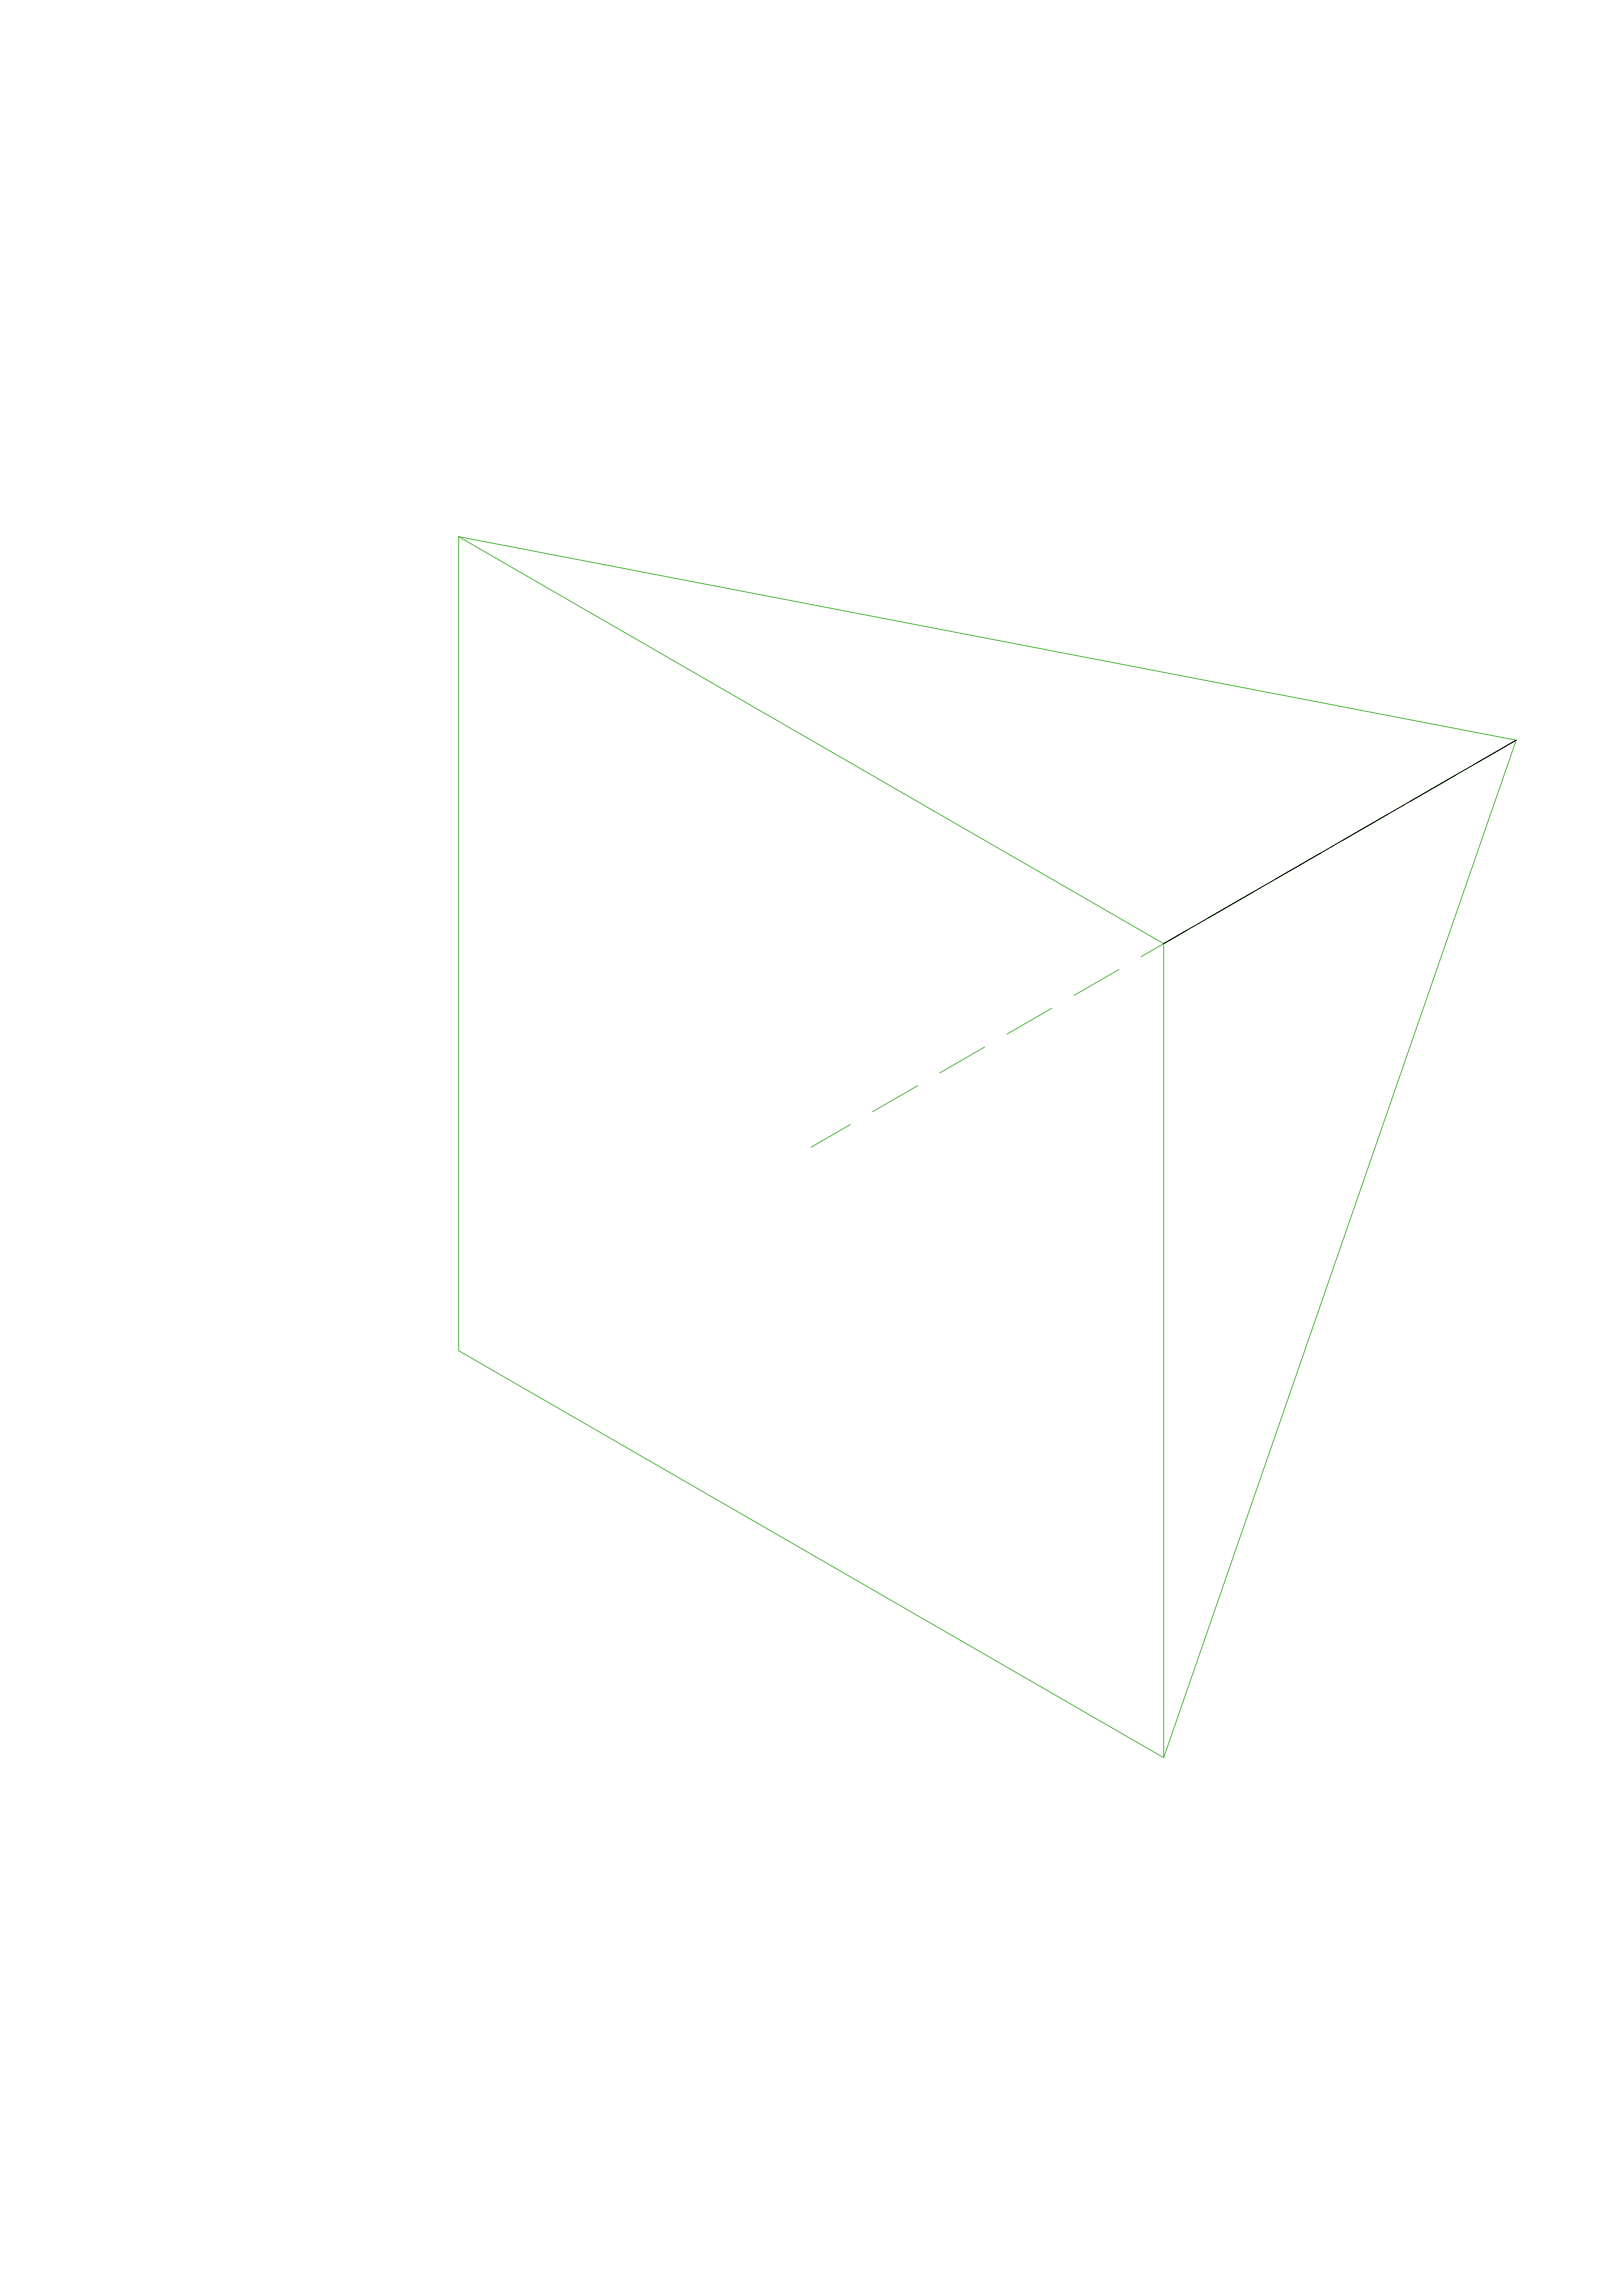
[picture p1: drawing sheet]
<svg xmlns="http://www.w3.org/2000/svg" width="841mm" height="1189mm" viewBox="0 0 841 1189" stroke-linecap="round" stroke-linejoin="round" font-family="sans-serif">
<!-- layer: 0 -->
<g fill="none" stroke="#58ba48" stroke-width=".52">
<path d="M238 278l365 211v422l-365-211zM238 278l548 106-21 11M786 384l-183 527M754 402l-23 13M719 422l-23 13M684 442l-23 14M649 462l-23 14M615 482l-24 14M580 502l-23 14M545 523l-23 13M510 543l-23 13M475 563l-23 13"/>
<path d="M441 583l-21 12"/>
</g>
<path d="M6 76h.1M835 76h.1M786 384l-183 105M6 1113h.1M835 1113h.1" fill="none" stroke="#000" stroke-width=".52"/>
</svg>
